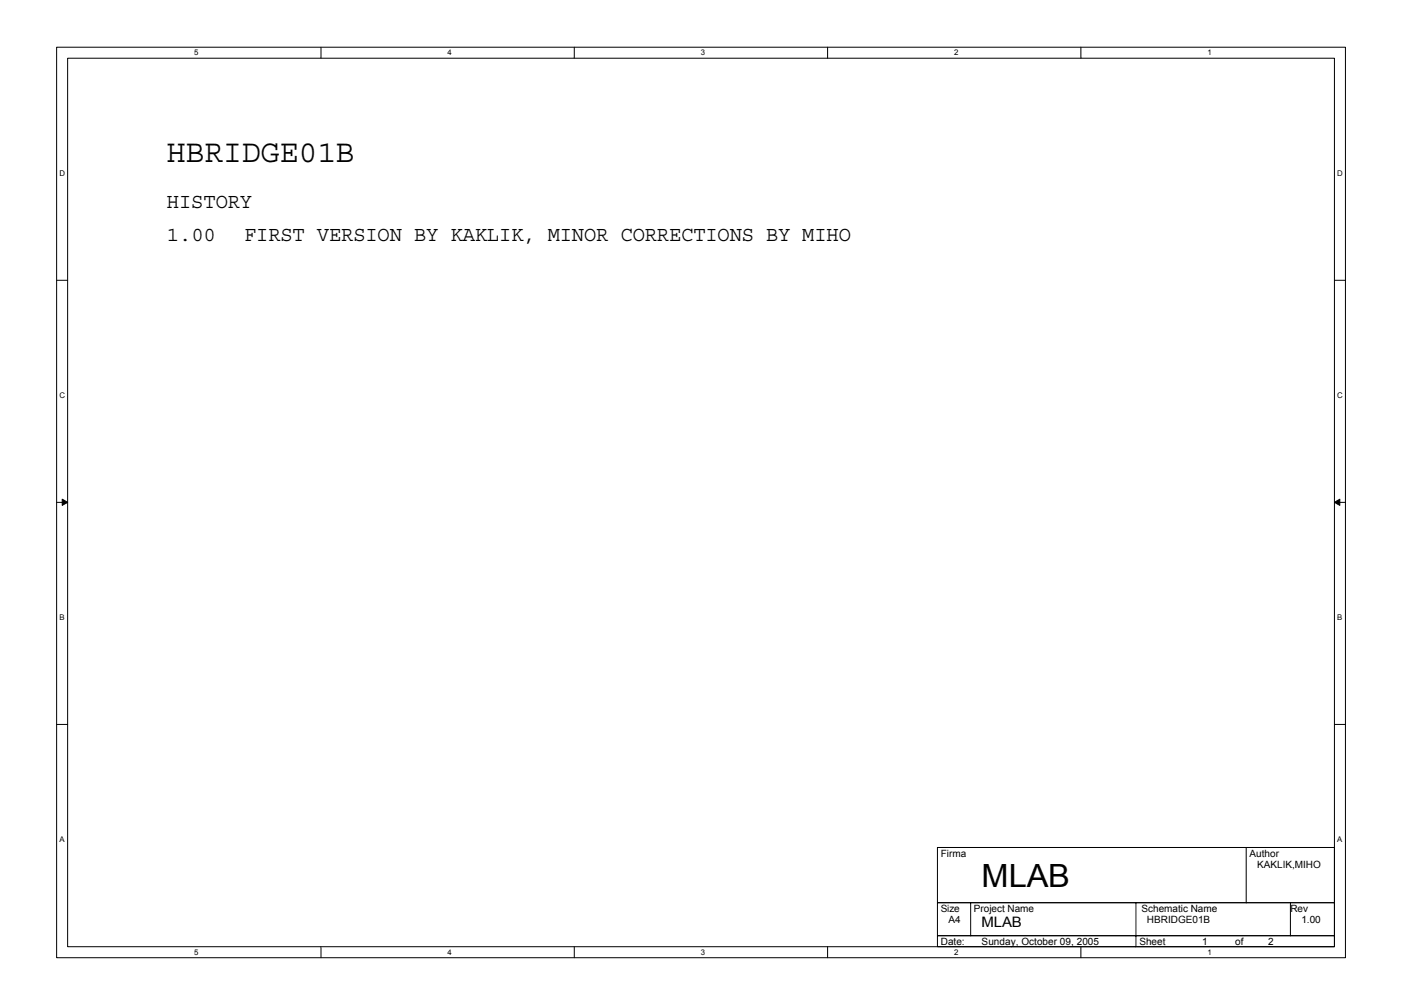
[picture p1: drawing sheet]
<svg xmlns="http://www.w3.org/2000/svg" width="297mm" height="210mm" viewBox="0 0 297 210" stroke-linecap="round" stroke-linejoin="round" font-family="sans-serif">
<defs><g id="words">
<g font-size="6.8">
<text x="35.3" y="34.3">HBRIDGE01B</text>
<text x="207.7" y="187.8">MLAB</text>
</g>
<g font-size="4.4">
<text x="35.3" y="44">HISTORY</text>
<text x="35.3" y="51">1.00</text>
<text x="51.6" y="51">FIRST VERSION BY KAKLIK, MINOR CORRECTIONS BY MIHO</text>
</g>
<text font-size="3" x="207.7" y="196.1">MLAB</text>
<g font-size="2.1">
<text x="199.1" y="181.3">Firma</text>
<text x="264.4" y="181.3">Author</text>
<text x="266" y="183.6">KAKLIK,MIHO</text>
<text x="199.1" y="193">Size</text>
<text x="200.7" y="195.3">A4</text>
<text x="206" y="193">Project Name</text>
<text x="241.5" y="193">Schematic Name</text>
<text x="242.7" y="195.3">HBRIDGE01B</text>
<text x="273" y="193">Rev</text>
<text x="275.3" y="195.3">1.00</text>
<text x="199.1" y="199.9">Date:</text>
<text x="207.7" y="199.9">Sunday, October 09, 2005</text>
<text x="241" y="199.9">Sheet</text>
<text x="254.3" y="199.9">1</text>
<text x="261.3" y="199.9">of</text>
<text x="268.3" y="199.9">2</text>
</g>
<g font-size="1.7">
<text x="41.1" y="11.7">5</text>
<text x="94.7" y="11.7">4</text>
<text x="148.3" y="11.7">3</text>
<text x="201.9" y="11.7">2</text>
<text x="255.5" y="11.7">1</text>
<text x="12.6" y="37.3">D</text>
<text x="282.9" y="37.3">D</text>
<text x="12.6" y="84.3">C</text>
<text x="282.9" y="84.3">C</text>
<text x="12.6" y="131.3">B</text>
<text x="282.9" y="131.3">B</text>
<text x="12.6" y="178.3">A</text>
<text x="282.9" y="178.3">A</text>
<text x="41.1" y="202.1">5</text>
<text x="94.7" y="202.1">4</text>
<text x="148.3" y="202.1">3</text>
<text x="201.9" y="202.1">2</text>
<text x="255.5" y="202.1">1</text>
</g>
</g></defs>
<path d="M12 10h272.6v192.6h-272.6zM14.3 12.3h268v188h-268z" fill="none" stroke="#000" stroke-width=".21"/>
<g fill="#fff">
<path d="M41.1 10.2h.9v1.9h-.9z"/>
<path d="M41.1 200.6h.9v1.8h-.9z"/>
</g>
<path d="M67.9 10v2.3M67.9 200.3v2.3" fill="none" stroke="#000" stroke-width=".21"/>
<g fill="#fff">
<path d="M94.7 10.2h.9v1.9h-.9z"/>
<path d="M94.7 200.6h.9v1.8h-.9z"/>
</g>
<path d="M121.5 10v2.3M121.5 200.3v2.3" fill="none" stroke="#000" stroke-width=".21"/>
<g fill="#fff">
<path d="M148.3 10.2h.9v1.9h-.9z"/>
<path d="M148.3 200.6h.9v1.8h-.9z"/>
</g>
<path d="M175.1 10v2.3M175.1 200.3v2.3" fill="none" stroke="#000" stroke-width=".21"/>
<g fill="#fff">
<path d="M201.9 10.2h.9v1.9h-.9z"/>
<path d="M201.9 200.6h.9v1.8h-.9z"/>
</g>
<path d="M228.7 10v2.3M228.7 200.3v2.3" fill="none" stroke="#000" stroke-width=".21"/>
<g fill="#fff">
<path d="M255.5 10.2h.9v1.9h-.9z"/>
<path d="M255.5 200.6h.9v1.8h-.9z"/>
<path d="M12.6 35.8h1.2v1.9h-1.2z"/>
<path d="M282.9 35.8h1.2v1.9h-1.2z"/>
<path d="M12.6 82.8h1.2v1.9h-1.2z"/>
<path d="M282.9 82.8h1.2v1.9h-1.2z"/>
</g>
<path d="M12 59.3h2.3M282.3 59.3h2.3" fill="none" stroke="#000" stroke-width=".21"/>
<g fill="#fff">
<path d="M12.6 129.8h1.1v1.9h-1.1z"/>
<path d="M282.9 129.8h1.1v1.9h-1.1z"/>
</g>
<path d="M12 106.3h2.3M282.3 106.3h2.3" fill="none" stroke="#000" stroke-width=".21"/>
<g fill="#000" stroke="#000" stroke-width=".21">
<path d="M13.2 105.6l1.1 .7-1.1 .6z" fill-rule="evenodd"/>
<path d="M282.3 106.3l1.2-.7v1.3z" fill-rule="evenodd"/>
</g>
<g fill="#fff">
<path d="M12.6 176.8h1.1v1.8h-1.1z"/>
<path d="M282.9 176.8h1.1v1.8h-1.1z"/>
</g>
<path d="M12 153.3h2.3M282.3 153.3h2.3M198.3 179.3h84v11.7h-84zM263.7 179.3v11.8M198.3 191h84v7h-84zM198.3 198h84v2.3h-84zM205.4 191v7M240.3 191v9.4M273 191v7" fill="none" stroke="#000" stroke-width=".21"/>
<use href="#words"/>
</svg>
